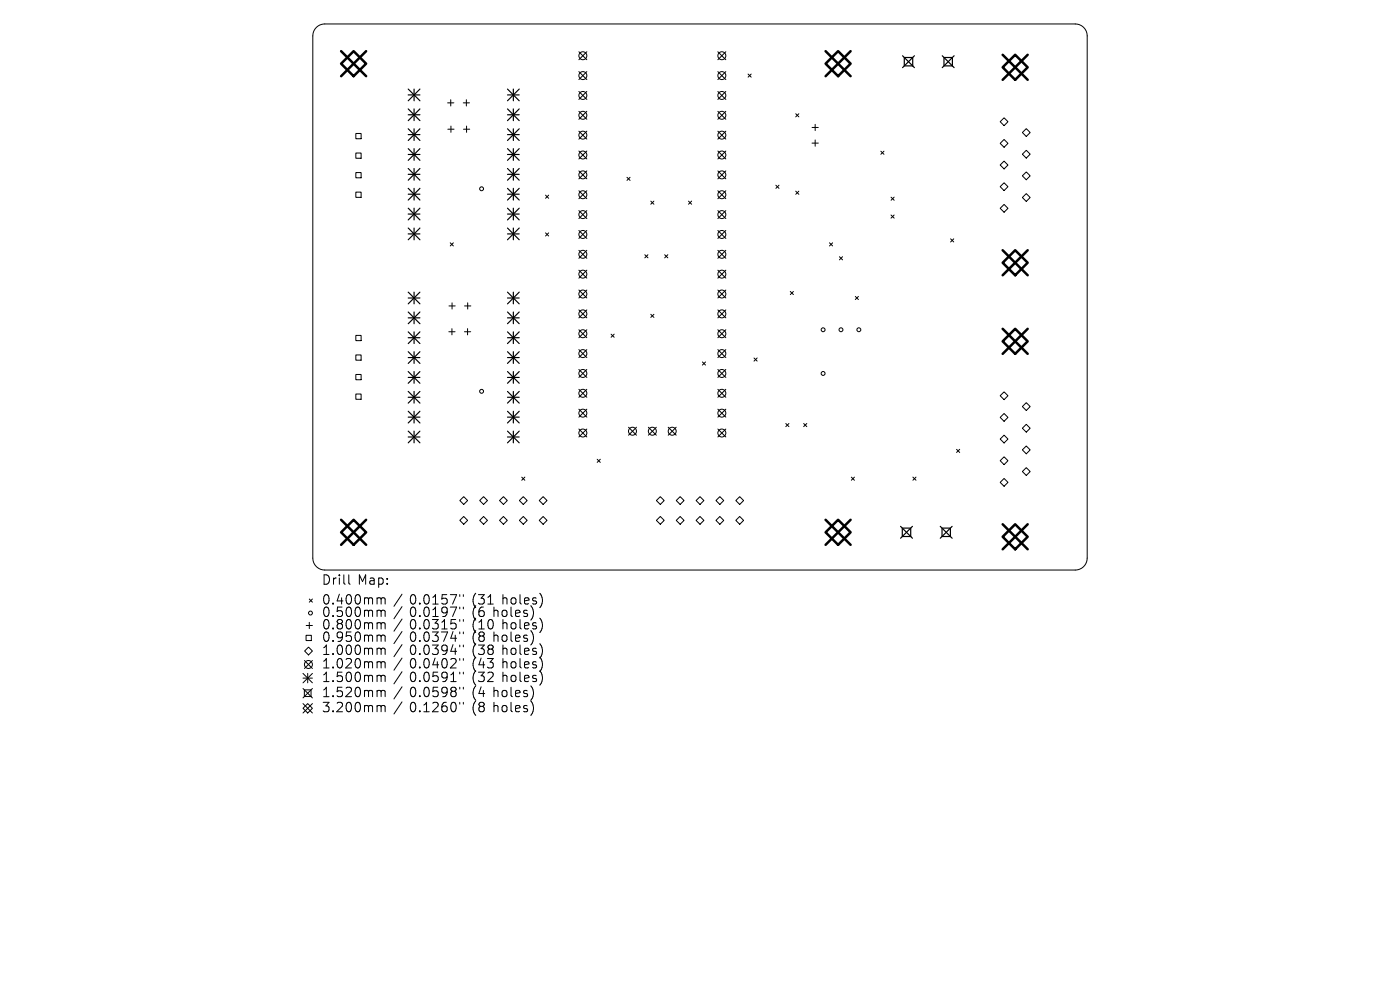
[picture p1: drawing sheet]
<svg xmlns="http://www.w3.org/2000/svg" width="297mm" height="210mm" viewBox="0 0 297 210" stroke-linecap="round" stroke-linejoin="round" font-family="sans-serif">
<defs><g id="words">
<g font-size="2.8">
<text x="68.3" y="124.5">Drill</text>
<text x="75.9" y="124.5">Map:</text>
<text x="68.3" y="128.7">0.400mm</text>
<text x="68.3" y="131.3">0.500mm</text>
<text x="86.9" y="128.7">0.0157&quot;</text>
<text x="86.9" y="131.3">0.0197&quot;</text>
<text x="100.2" y="128.7">(31</text>
<text x="100.2" y="131.3">(6</text>
<text x="104.7" y="131.3">holes)</text>
<text x="106.6" y="128.7">holes)</text>
<text x="68.3" y="133.9">0.800mm</text>
<text x="68.3" y="136.6">0.950mm</text>
<text x="86.9" y="133.9">0.0315&quot;</text>
<text x="86.9" y="136.6">0.0374&quot;</text>
<text x="100.2" y="133.9">(10</text>
<text x="100.2" y="136.6">(8</text>
<text x="104.7" y="136.6">holes)</text>
<text x="106.6" y="133.9">holes)</text>
<text x="68.3" y="139.3">1.000mm</text>
<text x="68.3" y="142.2">1.020mm</text>
<text x="86.9" y="139.3">0.0394&quot;</text>
<text x="86.9" y="142.2">0.0402&quot;</text>
<text x="100.2" y="139.3">(38</text>
<text x="100.2" y="142.2">(43</text>
<text x="106.6" y="139.3">holes)</text>
<text x="106.6" y="142.2">holes)</text>
<text x="68.3" y="145.1">1.500mm</text>
<text x="68.3" y="148.3">1.520mm</text>
<text x="86.9" y="145.1">0.0591&quot;</text>
<text x="86.9" y="148.3">0.0598&quot;</text>
<text x="100.2" y="145.1">(32</text>
<text x="100.2" y="148.3">(4</text>
<text x="104.7" y="148.3">holes)</text>
<text x="106.6" y="145.1">holes)</text>
<text x="68.3" y="151.5">3.200mm</text>
<text x="86.9" y="151.5">0.1260&quot;</text>
<text x="100.2" y="151.5">(8</text>
<text x="104.7" y="151.5">holes)</text>
</g>
</g></defs>
<g fill="none" stroke="#000" stroke-width=".21">
<path d="M67.2 5.8l.7-.5 1-.2h159.2a2.53 2.53 0 0 1 2.5 2.5v110.8a2.53 2.53 0 0 1-2.5 2.5h-159.2a2.53 2.53 0 0 1-2.5-2.5v-110.8l.3-1.2zM122.8 11l1.7 1.7M122.8 15.2l1.7 1.7M122.8 19.4l1.7 1.7M124.5 11l-1.7 1.7M124.5 15.2l-1.7 1.7M124.5 19.4l-1.7 1.7M152.3 11l1.7 1.7M152.3 15.2l1.7 1.7M152.3 19.4l1.7 1.7M154 11l-1.7 1.7M154 15.2l-1.7 1.7"/>
<path d="M154 19.4l-1.7 1.7M158.7 15.7l.7 .7M159.4 15.7l-.7 .7M75.5 28.3h1.1v1.1h-1.1zM75.5 32.5h1.1v1.1h-1.1zM75.5 36.6h1.1v1.1h-1.1zM95 21.8h1.3M95 27.4h1.3M95.6 21.2v1.3M95.7 26.7v1.4M98.3 21.8h1.3M98.3 27.4h1.3"/>
<path d="M98.9 21.2v1.3M99 26.7v1.4M122.8 23.6l1.7 1.7M122.8 27.8l1.7 1.7M122.8 32l1.7 1.7M122.8 36.3l1.7 1.6M124.5 23.6l-1.7 1.7M124.5 27.8l-1.7 1.7M124.5 32l-1.7 1.7M124.5 36.3l-1.7 1.6M133 37.6l.7 .7M133.7 37.6l-.7 .7"/>
<path d="M152.3 23.6l1.7 1.7M152.3 27.8l1.7 1.7M152.3 32l1.7 1.7M152.3 36.3l1.7 1.6M154 23.6l-1.7 1.7M154 27.8l-1.7 1.7M154 32l-1.7 1.7M154 36.3l-1.7 1.6M164.6 39.3l.7 .7M165.3 39.3l-.7 .7M168.8 24.1l.7 .7M169.5 24.1l-.7 .7"/>
<path d="M172.3 27h1.3M172.3 30.4h1.3M172.9 26.4v1.3M172.9 29.7v1.3M186.9 32.1l.6 .6M187.5 32.1l-.6 .6M213 25l.8 .8-.8 .8-.8-.8zM213 29.6l.8 .8-.8 .8-.8-.8zM213 34.2l.8 .8-.8 .8-.8-.8zM213 38.8l.8 .8-.8 .8-.8-.8zM216.9 32.7l.8-.8 .8 .8-.8 .8zM216.9 37.3l.8-.8 .8 .8-.8 .8z"/>
<path d="M217.7 27.3l.8 .8-.8 .8-.8-.8zM75.5 40.8h1.1v1.1h-1.1zM95.5 51.5l.7 .7M96.2 51.5l-.7 .7M115.7 41.4l.7 .7M115.7 49.4l.7 .7M116.4 41.4l-.7 .7M116.4 49.4l-.7 .7M122.8 40.5l1.7 1.7M122.8 44.7l1.7 1.7M122.8 48.9l1.7 1.7M122.8 53.1l1.7 1.7"/>
<path d="M122.8 57.3l1.7 1.7M124.5 40.5l-1.7 1.7M124.5 44.7l-1.7 1.7M124.5 48.9l-1.7 1.7M124.5 53.1l-1.7 1.7M124.5 57.3l-1.7 1.7M136.8 54l.7 .7M137.5 54l-.7 .7M138.1 42.7l.6 .6M138.7 42.7l-.6 .6M141 54l.7 .7M141.7 54l-.7 .7"/>
<path d="M146.1 42.7l.6 .6M146.7 42.7l-.6 .6M152.3 48.9l1.7 1.7M152.3 40.5l1.7 1.7M152.3 44.7l1.7 1.7M152.3 53.1l1.7 1.7M152.3 57.3l1.7 1.7M154 40.5l-1.7 1.7M154 44.7l-1.7 1.7M154 48.9l-1.7 1.7M154 53.1l-1.7 1.7M154 57.3l-1.7 1.7"/>
<path d="M168.8 40.6l.7 .6M169.5 40.6l-.7 .6M176 51.5l.6 .7M176.6 51.5l-.6 .7M178.1 54.5l.6 .6M178.7 54.5l-.6 .6M189 41.8l.7 .7M189 45.6l.7 .7M189.7 41.8l-.7 .7M189.7 45.6l-.7 .7M201.7 50.7l.6 .6M202.3 50.7l-.6 .6"/>
<path d="M213 43.4l.8 .8-.8 .8-.8-.8zM216.9 41.9l.8-.8 .8 .8-.8 .8zM75.5 71.1h1.1v1.2h-1.1zM75.5 75.3h1.1v1.1h-1.1zM75.5 79.4h1.1v1.2h-1.1zM95.2 70.4h1.3M95.2 64.9h1.4M95.9 69.7v1.3M95.9 64.2v1.4M98.5 70.4h1.4M98.6 64.9h1.3M99.2 69.7v1.3"/>
<path d="M99.2 64.2v1.4M122.8 61.5l1.7 1.7M122.8 65.7l1.7 1.7M122.8 69.9l1.7 1.7M122.8 74.2l1.7 1.7M122.8 78.4l1.7 1.7M124.5 61.5l-1.7 1.7M124.5 65.7l-1.7 1.7M124.5 69.9l-1.7 1.7M124.5 74.2l-1.7 1.7M124.5 78.4l-1.7 1.7M129.6 70.9l.7 .6"/>
<path d="M130.3 70.9l-.7 .6M138.1 66.7l.6 .6M138.7 66.7l-.6 .6M149 76.8l.7 .6M149.7 76.8l-.7 .6M152.3 61.5l1.7 1.7M152.3 65.7l1.7 1.7M152.3 69.9l1.7 1.7M152.3 74.2l1.7 1.7M152.3 78.4l1.7 1.7M154 74.2l-1.7 1.7M154 61.5l-1.7 1.7"/>
<path d="M154 65.7l-1.7 1.7M154 69.9l-1.7 1.7M154 78.4l-1.7 1.7M160 75.9l.6 .7M160.6 75.9l-.6 .7M167.7 61.8l.6 .7M168.3 61.8l-.6 .7M181.4 62.9l.7 .6M182.1 62.9l-.7 .6M75.5 83.6h1.1v1.1h-1.1zM122.8 82.6l1.7 1.7M122.8 86.8l1.7 1.7"/>
<path d="M122.8 91l1.7 1.7M124.5 82.6l-1.7 1.7M124.5 86.8l-1.7 1.7M124.5 91l-1.7 1.7M126.7 97.4l.7 .7M127.4 97.4l-.7 .7M133.3 90.6l1.7 1.7M135 90.6l-1.7 1.7M137.5 90.6l1.7 1.7M139.2 90.6l-1.7 1.7M141.8 90.6l1.6 1.7M143.4 90.6l-1.6 1.7"/>
<path d="M152.3 82.6l1.7 1.7M152.3 86.8l1.7 1.7M152.3 91l1.7 1.7M154 82.6l-1.7 1.7M154 91l-1.7 1.7M154 86.8l-1.7 1.7M166.7 89.8l.7 .7M167.4 89.8l-.7 .7M170.5 89.8l.7 .7M171.2 89.8l-.7 .7M202.9 95.3l.7 .7M203.6 95.3l-.7 .7"/>
<path d="M213 83.1l.8 .8-.8 .9-.8-.9zM213 87.7l.8 .8-.8 .9-.8-.9zM213 92.3l.8 .8-.8 .9-.8-.9zM213 96.9l.8 .8-.8 .9-.8-.9zM216.9 86.2l.8-.8 .8 .8-.8 .9zM216.9 90.8l.8-.8 .8 .8-.8 .9zM216.9 95.4l.8-.8 .8 .8-.8 .9zM97.5 106.2l.9-.9 .8 .9-.8 .8zM97.5 110.4l.9-.8 .8 .8-.8 .8zM101.8 106.2l.8-.9 .8 .9-.8 .8zM101.8 110.4l.8-.8 .8 .8-.8 .8zM106.8 105.3l.8 .9-.8 .8-.8-.8z"/>
<path d="M106.8 109.6l.8 .8-.8 .8-.8-.8zM110.7 101.2l.6 .7M111 105.3l.8 .9-.8 .8-.8-.8zM111 109.6l.8 .8-.8 .8-.8-.8zM111.3 101.2l-.6 .7M115.2 105.3l.9 .9-.9 .8-.8-.8zM115.2 109.6l.9 .8-.9 .8-.8-.8zM140.1 105.3l.8 .9-.8 .8-.9-.8zM140.1 109.6l.8 .8-.8 .8-.9-.8zM144.3 105.3l.8 .9-.8 .8-.8-.8zM144.3 109.6l.8 .8-.8 .8-.8-.8zM147.7 110.4l.8-.8 .8 .8-.8 .8z"/>
<path d="M148.5 105.3l.8 .9-.8 .8-.8-.8zM151.9 106.2l.8-.9 .8 .9-.8 .8zM151.9 110.4l.8-.8 .8 .8-.8 .8zM156.1 106.2l.8-.9 .9 .9-.9 .8zM156.1 110.4l.8-.8 .9 .8-.9 .8zM180.6 101.2l.7 .7M181.3 101.2l-.7 .7M193.7 101.2l.6 .7M194.3 101.2l-.6 .7M213 101.5l.8 .8-.8 .9-.8-.9zM216.9 100l.8-.8 .8 .8-.8 .9zM64.9 134.8h1.1v1.1h-1.1z"/>
<path d="M65 132.7h1.3M65.4 137.3l.9 .8-.9 .8-.8-.8zM65.6 127.1l.7 .6M65.6 132v1.3M66.3 127.1l-.7 .6M74 121.9v1.8l.3 .2M80.6 126.8l.2 .3M80.6 129.4l.2 .3M80.6 132.1l.2 .3M80.6 134.7l.2 .3M80.6 137.5l.2 .3M80.8 127.1v1"/>
<path d="M80.8 129.7v1.1M80.8 132.4v1M80.8 135v1.1M80.8 137.8v1M80.8 127.1l.3-.3 .5 .1 .1 1.2M80.8 129.7l.3-.3 .5 .1 .1 1.3M80.8 132.4l.3-.3 .5 .1 .1 1.2M80.8 135l.3-.3 .5 .1 .1 1.3M80.8 137.8l.3-.3 .5 .1 .1 1.2M85.3 126l-1.7 2.6M85.3 128.7l-1.7 2.6M85.3 131.3l-1.7 2.6"/>
<path d="M85.3 134l-1.7 2.5M85.3 136.7l-1.7 2.6M85.3 139.6l-1.7 2.6M97.5 126.1v.4M97.5 128.8v.4M97.5 131.4v.4M97.5 134.1v.3M97.5 136.8v.4M97.5 139.7v.4M98.3 126.1v.4M98.3 128.8v.4M98.3 131.4v.4"/>
<path d="M98.3 134.1v.3M98.3 136.8v.4M98.3 139.7v.4M103.5 128.1h1.1M113.2 129.8l-.1 .9M113.2 135.1l-.1 .9M115 126.7v1.3M115 132v1.3M115 137.4v1.3M64.3 142.8l2 2M64.3 143.8h2M64.3 146l2 2"/>
<path d="M64.3 149.2l2 2M64.6 146.3h1.4v1.5h-1.4zM64.6 140.1l1.7 1.7M65.3 149.2l1 1-1 1-1-1zM65.3 142.8v2M66.3 149.2l-2 2M66.3 140.1l-1.7 1.7M66.3 142.8l-2 2M66.3 146l-2 2M80.6 140.4l.2 .2M80.6 143.3l.2 .2M80.6 146.5l.2 .2"/>
<path d="M80.6 149.7l.2 .2M80.8 140.6v1.1M80.8 143.5v1.1M80.8 146.7v1.1M80.8 149.9v1.1M80.8 140.6l.3-.2 .5 .1 .1 1.2M80.8 143.5l.3-.2h.5l.1 1.3M80.8 146.7l.3-.2h.5l.1 1.3M80.8 149.9l.3-.2h.5l.1 1.3M85.3 142.5l-1.7 2.6M85.3 145.7l-1.7 2.6M85.3 148.9l-1.7 2.6"/>
<path d="M97.5 142.6v.4M97.5 145.8v.4M97.5 149v.4M98.3 142.6v.4M98.3 145.8v.4M98.3 149v.4M113.1 146.4v1.3M113.1 149.6v1.3M115 140.3v1.3M115 143.2v1.3"/>
<circle cx="123.6" cy="16" r=".85"/>
<circle cx="123.6" cy="11.8" r=".85"/>
<circle cx="153.1" cy="16" r=".85"/>
<circle cx="153.1" cy="11.8" r=".85"/>
<circle cx="123.6" cy="24.5" r=".85"/>
<circle cx="123.6" cy="20.2" r=".85"/>
<circle cx="123.6" cy="37.1" r=".85"/>
<circle cx="123.6" cy="28.7" r=".85"/>
<circle cx="123.6" cy="32.9" r=".85"/>
<circle cx="153.1" cy="24.5" r=".85"/>
<circle cx="153.1" cy="20.2" r=".85"/>
<circle cx="153.1" cy="37.1" r=".85"/>
<circle cx="153.1" cy="28.7" r=".85"/>
<circle cx="153.1" cy="32.9" r=".85"/>
<circle cx="102.2" cy="40" r=".41"/>
<circle cx="123.6" cy="53.9" r=".85"/>
<circle cx="123.6" cy="58.2" r=".85"/>
<circle cx="123.6" cy="45.5" r=".85"/>
<circle cx="123.6" cy="41.3" r=".85"/>
<circle cx="123.6" cy="49.7" r=".85"/>
<circle cx="153.1" cy="53.9" r=".85"/>
<circle cx="153.1" cy="58.2" r=".85"/>
<circle cx="153.1" cy="45.5" r=".85"/>
<circle cx="153.1" cy="41.3" r=".85"/>
<circle cx="153.1" cy="49.7" r=".85"/>
<circle cx="123.6" cy="62.4" r=".85"/>
<circle cx="123.6" cy="79.2" r=".85"/>
<circle cx="123.6" cy="75" r=".85"/>
<circle cx="123.6" cy="66.6" r=".85"/>
<circle cx="123.6" cy="70.8" r=".85"/>
<circle cx="153.1" cy="62.4" r=".85"/>
<circle cx="153.1" cy="79.2" r=".85"/>
<circle cx="153.1" cy="75" r=".85"/>
<circle cx="153.1" cy="66.6" r=".85"/>
<circle cx="153.1" cy="70.8" r=".85"/>
<circle cx="174.6" cy="79.2" r=".41"/>
<circle cx="174.6" cy="70" r=".41"/>
<circle cx="178.4" cy="70" r=".41"/>
<circle cx="182.2" cy="70" r=".41"/>
<circle cx="102.2" cy="83" r=".41"/>
<circle cx="123.6" cy="91.9" r=".85"/>
<circle cx="123.6" cy="83.4" r=".85"/>
<circle cx="123.6" cy="87.6" r=".85"/>
<circle cx="134.2" cy="91.5" r=".85"/>
<circle cx="138.4" cy="91.5" r=".85"/>
<circle cx="142.6" cy="91.5" r=".85"/>
<circle cx="153.1" cy="91.9" r=".85"/>
<circle cx="153.1" cy="83.4" r=".85"/>
<circle cx="153.1" cy="87.6" r=".85"/>
<circle cx="65.9" cy="130" r=".41"/>
<circle cx="65.4" cy="141" r=".85"/>
</g>
<g fill="none" stroke="#000" stroke-width=".25">
<path d="M86.6 18.9l2.5 2.5M87.8 18.9v2.5M89.1 18.9l-2.5 2.5M107.7 18.9l2.4 2.5M108.9 18.9v2.5M110.1 18.9l-2.4 2.5M191.5 11.8l2.5 2.5M191.8 12.2h1.8v1.8h-1.8zM194 11.8l-2.5 2.5M199.9 11.8l2.5 2.5M200.3 12.2h1.7v1.8h-1.7zM202.4 11.8l-2.5 2.5"/>
<path d="M86.6 20.1h2.5M86.6 23.1l2.5 2.5M86.6 24.3h2.5M86.6 27.3l2.5 2.5M86.6 28.6h2.5M86.6 31.5l2.5 2.5M86.6 32.8h2.5M86.6 35.7l2.5 2.5M86.6 37h2.5M86.6 40l2.5 2.4M87.8 23.1v2.5M87.8 27.3v2.5"/>
<path d="M87.8 31.5v2.5M87.8 35.7v2.5M87.8 40v2.4M89.1 23.1l-2.5 2.5M89.1 27.3l-2.5 2.5M89.1 31.5l-2.5 2.5M89.1 35.7l-2.5 2.5M89.1 40l-2.5 2.4M107.7 20.1h2.4M107.7 24.3h2.4M107.7 28.6h2.4M107.7 32.8h2.4"/>
<path d="M107.7 37h2.4M107.7 23.1l2.4 2.5M107.7 27.3l2.4 2.5M107.7 31.5l2.4 2.5M107.7 35.7l2.4 2.5M107.7 40l2.4 2.4M108.9 23.1v2.5M108.9 27.3v2.5M108.9 31.5v2.5M108.9 35.7v2.5M108.9 40v2.4M110.1 23.1l-2.4 2.5"/>
<path d="M110.1 27.3l-2.4 2.5M110.1 31.5l-2.4 2.5M110.1 35.7l-2.4 2.5M110.1 40l-2.4 2.4M86.6 41.2h2.5M86.6 44.2l2.5 2.5M86.6 45.4h2.5M86.6 48.4l2.5 2.5M86.6 49.6h2.5M87.8 44.2v2.5M87.8 48.4v2.5M89.1 44.2l-2.5 2.5"/>
<path d="M89.1 48.4l-2.5 2.5M107.7 44.2l2.4 2.5M107.7 41.2h2.4M107.7 45.4h2.4M107.7 49.6h2.4M107.7 48.4l2.4 2.5M108.9 44.2v2.5M108.9 48.4v2.5M110.1 44.2l-2.4 2.5M110.1 48.4l-2.4 2.5M86.6 62l2.5 2.5M86.6 63.2h2.5"/>
<path d="M86.6 66.2l2.5 2.5M86.6 67.4h2.5M86.6 70.4l2.5 2.5M86.6 71.6h2.5M86.6 74.6l2.5 2.5M86.6 75.8h2.5M86.6 78.8l2.5 2.5M87.8 62v2.5M87.8 66.2v2.5M87.8 70.4v2.5M87.8 74.6v2.5M87.8 78.8v2.5"/>
<path d="M89.1 62l-2.5 2.5M89.1 66.2l-2.5 2.5M89.1 70.4l-2.5 2.5M89.1 74.6l-2.5 2.5M89.1 78.8l-2.5 2.5M107.7 63.2h2.4M107.7 67.4h2.4M107.7 71.6h2.4M107.7 75.8h2.4M107.7 62l2.4 2.5M107.7 66.2l2.4 2.5M107.7 70.4l2.4 2.5"/>
<path d="M107.7 74.6l2.4 2.5M107.7 78.8l2.4 2.5M108.9 62v2.5M108.9 66.2v2.5M108.9 70.4v2.5M108.9 74.6v2.5M108.9 78.8v2.5M110.1 62l-2.4 2.5M110.1 66.2l-2.4 2.5M110.1 70.4l-2.4 2.5M110.1 74.6l-2.4 2.5M110.1 78.8l-2.4 2.5"/>
<path d="M86.6 80.1h2.5M86.6 83l2.5 2.5M86.6 84.3h2.5M86.6 87.2l2.5 2.5M86.6 88.5h2.5M86.6 91.5l2.5 2.4M86.6 92.7h2.5M87.8 83v2.5M87.8 87.2v2.5M87.8 91.5v2.4M89.1 83l-2.5 2.5M89.1 87.2l-2.5 2.5"/>
<path d="M89.1 91.5l-2.5 2.4M107.7 87.2l2.4 2.5M107.7 80.1h2.4M107.7 84.3h2.4M107.7 88.5h2.4M107.7 92.7h2.4M107.7 83l2.4 2.5M107.7 91.5l2.4 2.4M108.9 83v2.5M108.9 87.2v2.5M108.9 91.5v2.4M110.1 83l-2.4 2.5"/>
<path d="M110.1 87.2l-2.4 2.5M110.1 91.5l-2.4 2.4M191 111.7l2.6 2.5M191.4 112h1.8v1.8h-1.8zM193.6 111.7l-2.6 2.5M199.5 111.7l2.5 2.5M199.8 112h1.8v1.8h-1.8zM202 111.7l-2.5 2.5"/>
</g>
<g fill="none" stroke="#000" stroke-width=".53">
<path d="M72.4 13.5l2.6-2.6 2.7 2.6-2.7 2.7zM72.4 10.9l5.3 5.3M77.7 10.9l-5.3 5.3M175.1 13.5l2.7-2.6 2.7 2.6-2.7 2.7zM175.1 10.9l5.4 5.3M180.5 10.9l-5.4 5.3M212.7 14.3l2.7-2.7 2.6 2.7-2.6 2.6zM212.7 11.6l5.3 5.3M218 11.6l-5.3 5.3M212.7 55.7l2.7-2.6 2.6 2.6-2.6 2.7zM212.7 53.1l5.3 5.3M218 53.1l-5.3 5.3"/>
<path d="M212.7 72.4l2.7-2.6 2.6 2.6-2.6 2.7zM212.7 69.8l5.3 5.3M218 69.8l-5.3 5.3M72.4 112.9l2.6-2.6 2.7 2.6-2.7 2.7zM72.4 110.3l5.3 5.3M77.7 110.3l-5.3 5.3M175.1 112.9l2.7-2.6 2.7 2.6-2.7 2.7zM175.1 110.3l5.4 5.3M180.5 110.3l-5.4 5.3M212.7 111.2l5.3 5.3M215.4 111.2l2.6 2.7-2.6 2.6-2.7-2.6zM218 111.2l-5.3 5.3"/>
</g>
<use href="#words"/>
</svg>
